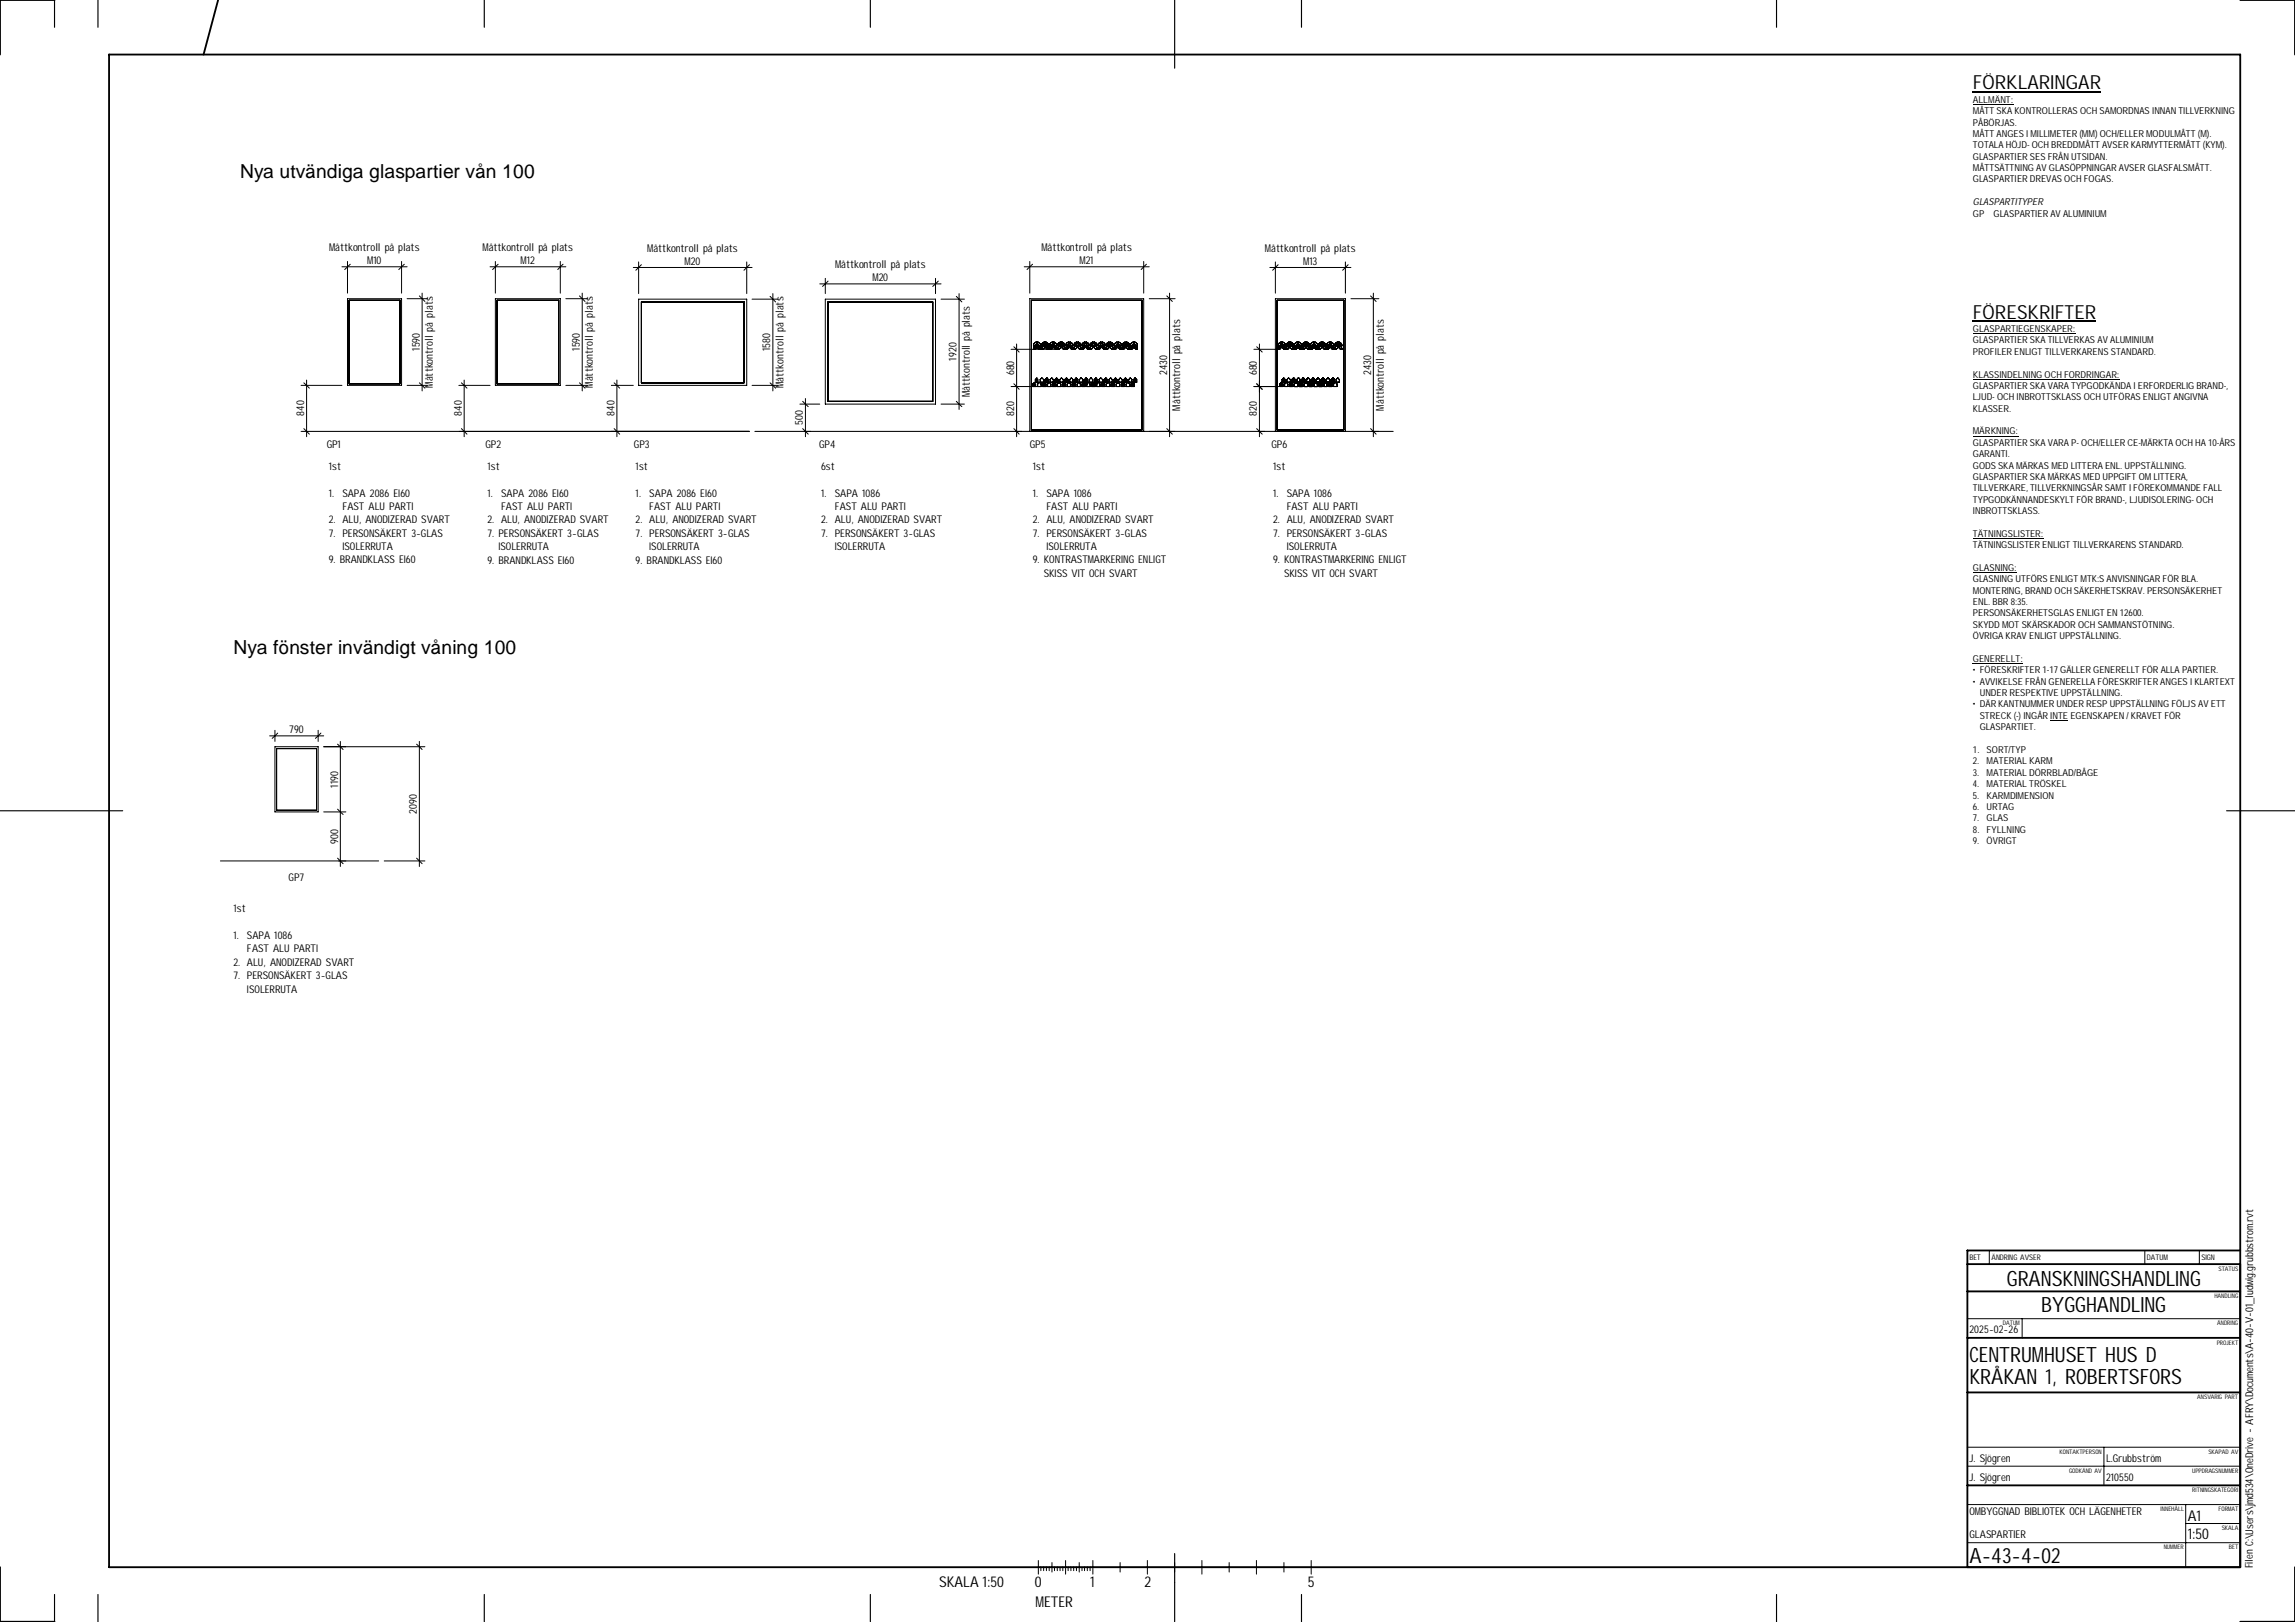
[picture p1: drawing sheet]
<svg xmlns="http://www.w3.org/2000/svg" width="841mm" height="594mm" viewBox="0 0 841 594" stroke-linecap="round" stroke-linejoin="round" font-family="sans-serif">
<defs><g id="words">
<g font-size="7.7">
<text x="735.4" y="471">GRANSKNINGSHANDLING</text>
<text x="748" y="480.6">BYGGHANDLING</text>
<text x="721.7" y="498.9">CENTRUMHUSET HUS D</text>
<text x="721.7" y="506.8">KRÅKAN 1, ROBERTSFORS</text>
<text x="721.7" y="572.3">A-43-4-02</text>
</g>
<g font-size="7.1">
<text x="723" y="32.7">FÖRKLARINGAR</text>
<text x="88" y="65.1">Nya utvändiga glaspartier vån 100</text>
<text x="723" y="116.7">FÖRESKRIFTER</text>
<text x="85.6" y="239.5">Nya fönster invändigt våning 100</text>
</g>
<g font-size="5.5">
<text x="801.7" y="556.9">A1</text>
<text x="801.7" y="563.5">1:50</text>
<text x="344.2" y="581.2">SKALA 1:50</text>
<text x="379.2" y="581.2">0</text>
<text x="399.5" y="581.2">1</text>
<text x="419.4" y="581.2">2</text>
<text x="479.2" y="581.2">5</text>
<text x="379.5" y="588.5">METER</text>
</g>
<g font-size="3.9">
<text x="120.6" y="91.9">Måttkontroll på plats</text>
<text x="176.8" y="91.9">Måttkontroll på plats</text>
<text x="237.2" y="92.2">Måttkontroll på plats</text>
<text x="381.6" y="91.9">Måttkontroll på plats</text>
<text x="463.5" y="92.2">Måttkontroll på plats</text>
<text x="134.5" y="96.7">M10</text>
<text x="190.8" y="96.7">M12</text>
<text x="250.9" y="96.9">M20</text>
<text x="306" y="98.1">Måttkontroll på plats</text>
<text x="395.6" y="96.7">M21</text>
<text x="477.5" y="96.9">M13</text>
<text x="319.7" y="102.9">M20</text>
<text x="153.8" y="128.5" transform="rotate(-90 153.8 128.5)">1590</text>
<text x="212.5" y="128.5" transform="rotate(-90 212.5 128.5)">1590</text>
<text x="282.3" y="128.6" transform="rotate(-90 282.3 128.6)">1580</text>
<text x="350.5" y="132.1" transform="rotate(-90 350.5 132.1)">1920</text>
<text x="371.6" y="137.4" transform="rotate(-90 371.6 137.4)">680</text>
<text x="427.7" y="137.3" transform="rotate(-90 427.7 137.3)">2430</text>
<text x="460.6" y="137.4" transform="rotate(-90 460.6 137.4)">680</text>
<text x="502.4" y="137.3" transform="rotate(-90 502.4 137.3)">2430</text>
<text x="158.6" y="142" transform="rotate(-90 158.6 142)">Måttkontroll på plats</text>
<text x="217.3" y="142" transform="rotate(-90 217.3 142)">Måttkontroll på plats</text>
<text x="287.1" y="142.1" transform="rotate(-90 287.1 142.1)">Måttkontroll på plats</text>
<text x="355.3" y="145.5" transform="rotate(-90 355.3 145.5)">Måttkontroll på plats</text>
<text x="111.4" y="152.3" transform="rotate(-90 111.4 152.3)">840</text>
<text x="169.2" y="152.3" transform="rotate(-90 169.2 152.3)">840</text>
<text x="225.1" y="152.3" transform="rotate(-90 225.1 152.3)">840</text>
<text x="294.2" y="155.6" transform="rotate(-90 294.2 155.6)">500</text>
<text x="371.6" y="152.4" transform="rotate(-90 371.6 152.4)">820</text>
<text x="432.5" y="150.4" transform="rotate(-90 432.5 150.4)">Måttkontroll på plats</text>
<text x="460.6" y="152.4" transform="rotate(-90 460.6 152.4)">820</text>
<text x="507.2" y="150.4" transform="rotate(-90 507.2 150.4)">Måttkontroll på plats</text>
<text x="119.7" y="164.2">GP1</text>
<text x="177.9" y="164.2">GP2</text>
<text x="232.3" y="164.2">GP3</text>
<text x="300.2" y="164.2">GP4</text>
<text x="377.4" y="164.2">GP5</text>
<text x="465.9" y="164.2">GP6</text>
<text x="120.5" y="172.1">1st</text>
<text x="178.6" y="172.1">1st</text>
<text x="232.9" y="172.1">1st</text>
<text x="300.9" y="172.1">6st</text>
<text x="378.5" y="172.1">1st</text>
<text x="466.5" y="172.1">1st</text>
<text x="120.5" y="181.9">1.</text>
<text x="125.5" y="181.9">SAPA 2086 EI60</text>
<text x="178.6" y="181.9">1.</text>
<text x="183.6" y="181.9">SAPA 2086 EI60</text>
<text x="232.9" y="181.9">1.</text>
<text x="237.9" y="181.9">SAPA 2086 EI60</text>
<text x="300.9" y="181.9">1.</text>
<text x="305.9" y="181.9">SAPA 1086</text>
<text x="378.5" y="181.9">1.</text>
<text x="383.5" y="181.9">SAPA 1086</text>
<text x="466.5" y="181.9">1.</text>
<text x="471.5" y="181.9">SAPA 1086</text>
<text x="120.5" y="191.7">2. ALU, ANODIZERAD SVART</text>
<text x="125.5" y="186.8">FAST ALU PARTI</text>
<text x="178.6" y="191.7">2. ALU, ANODIZERAD SVART</text>
<text x="183.6" y="186.8">FAST ALU PARTI</text>
<text x="232.9" y="191.7">2. ALU, ANODIZERAD SVART</text>
<text x="237.9" y="186.8">FAST ALU PARTI</text>
<text x="300.9" y="191.7">2. ALU, ANODIZERAD SVART</text>
<text x="305.9" y="186.8">FAST ALU PARTI</text>
<text x="378.5" y="191.7">2. ALU, ANODIZERAD SVART</text>
<text x="383.5" y="186.8">FAST ALU PARTI</text>
<text x="466.5" y="191.7">2. ALU, ANODIZERAD SVART</text>
<text x="471.5" y="186.8">FAST ALU PARTI</text>
<text x="120.5" y="196.6">7. PERSONSÄKERT 3-GLAS</text>
<text x="178.6" y="196.6">7. PERSONSÄKERT 3-GLAS</text>
<text x="232.9" y="196.6">7. PERSONSÄKERT 3-GLAS</text>
<text x="300.9" y="196.6">7. PERSONSÄKERT 3-GLAS</text>
<text x="378.5" y="196.6">7. PERSONSÄKERT 3-GLAS</text>
<text x="466.5" y="196.6">7. PERSONSÄKERT 3-GLAS</text>
<text x="125.5" y="201.5">ISOLERRUTA</text>
<text x="182.7" y="201.5">ISOLERRUTA</text>
<text x="237.9" y="201.5">ISOLERRUTA</text>
<text x="305.9" y="201.5">ISOLERRUTA</text>
<text x="383.5" y="201.5">ISOLERRUTA</text>
<text x="471.5" y="201.5">ISOLERRUTA</text>
<text x="120.5" y="206.3">9. BRANDKLASS EI60</text>
<text x="178.6" y="206.4">9. BRANDKLASS EI60</text>
<text x="232.9" y="206.4">9. BRANDKLASS EI60</text>
<text x="378.5" y="206.3">9. KONTRASTMARKERING ENLIGT</text>
<text x="466.5" y="206.3">9. KONTRASTMARKERING ENLIGT</text>
<text x="382.5" y="211.2">SKISS VIT OCH SVART</text>
<text x="470.6" y="211.2">SKISS VIT OCH SVART</text>
<text x="106" y="268.5">790</text>
<text x="123.9" y="288.5" transform="rotate(-90 123.9 288.5)">1190</text>
<text x="152.7" y="297.9" transform="rotate(-90 152.7 297.9)">2090</text>
<text x="123.9" y="308.9" transform="rotate(-90 123.9 308.9)">900</text>
<text x="105.7" y="322.7">GP7</text>
<text x="85.5" y="334.2">1st</text>
<text x="85.5" y="344">1.</text>
<text x="90.5" y="344">SAPA 1086</text>
<text x="85.5" y="353.7">2. ALU, ANODIZERAD SVART</text>
<text x="90.5" y="348.8">FAST ALU PARTI</text>
<text x="85.5" y="358.6">7. PERSONSÄKERT 3-GLAS</text>
<text x="90.5" y="363.6">ISOLERRUTA</text>
<text x="721.7" y="488.3">2025-02-26</text>
<text x="721.7" y="535.3">J. Sjögren</text>
<text x="771.7" y="535.3">L.Grubbström</text>
<text x="721.7" y="542.3">J. Sjögren</text>
<text x="771.7" y="542.3">210550</text>
<text x="721.7" y="555">OMBYGGNAD BIBLIOTEK OCH LÄGENHETER</text>
<text x="721.7" y="563.3">GLASPARTIER</text>
<text x="825.6" y="574.4" transform="rotate(-90 825.6 574.4)">Filen C:\Users\jmd534\OneDrive - AFRY\Documents\A-40-V-01_ludwig.grubbstrom.rvt</text>
</g>
<g font-size="3.5">
<text x="723" y="37.6">ALLMÄNT:</text>
<text x="723" y="41.7">MÅTT SKA KONTROLLERAS OCH SAMORDNAS INNAN TILLVERKNING</text>
<text x="723" y="46">PÅBÖRJAS.</text>
<text x="723" y="50.1">MÅTT ANGES I MILLIMETER (MM) OCH/ELLER MODULMÅTT (M).</text>
<text x="723" y="54.3">TOTALA HÖJD- OCH BREDDMÅTT AVSER KARMYTTERMÅTT (KYM).</text>
<text x="723" y="58.4">GLASPARTIER SES FRÅN UTSIDAN.</text>
<text x="723" y="62.7">MÅTTSÄTTNING AV GLASÖPPNINGAR AVSER GLASFALSMÅTT.</text>
<text x="723" y="66.8">GLASPARTIER DREVAS OCH FOGAS.</text>
<text x="723" y="75.1">GLASPARTITYPER</text>
<text x="723" y="79.3">GP</text>
<text x="730.5" y="79.3">GLASPARTIER AV ALUMINIUM</text>
<text x="723" y="121.6">GLASPARTIEGENSKAPER:</text>
<text x="723" y="125.7">GLASPARTIER SKA TILLVERKAS AV ALUMINIUM</text>
<text x="723" y="129.9">PROFILER ENLIGT TILLVERKARENS STANDARD.</text>
<text x="723" y="138.3">KLASSINDELNING OCH FORDRINGAR:</text>
<text x="723" y="142.4">GLASPARTIER SKA VARA TYPGODKÄNDA I ERFORDERLIG BRAND-,</text>
<text x="723" y="146.6">LJUD- OCH INBROTTSKLASS OCH UTFÖRAS ENLIGT ANGIVNA</text>
<text x="723" y="150.8">KLASSER.</text>
<text x="723" y="159.1">MÄRKNING:</text>
<text x="723" y="163.2">GLASPARTIER SKA VARA P- OCH/ELLER CE-MÄRKTA OCH HA 10-ÅRS</text>
<text x="723" y="167.4">GARANTI.</text>
<text x="723" y="171.6">GODS SKA MÄRKAS MED LITTERA ENL. UPPSTÄLLNING.</text>
<text x="723" y="175.8">GLASPARTIER SKA MÄRKAS MED UPPGIFT OM LITTERA,</text>
<text x="723" y="179.9">TILLVERKARE, TILLVERKNINGSÅR SAMT I FÖREKOMMANDE FALL</text>
<text x="723" y="184.1">TYPGODKÄNNANDESKYLT FÖR BRAND-, LJUDISOLERING- OCH</text>
<text x="723" y="188.3">INBROTTSKLASS.</text>
<text x="723" y="196.6">TÄTNINGSLISTER:</text>
<text x="723" y="200.7">TÄTNINGSLISTER ENLIGT TILLVERKARENS STANDARD.</text>
<text x="723" y="209.1">GLASNING:</text>
<text x="723" y="213.3">GLASNING UTFÖRS ENLIGT MTK:S ANVISNINGAR FÖR BLA.</text>
<text x="723" y="217.4">MONTERING, BRAND OCH SÄKERHETSKRAV. PERSONSÄKERHET</text>
<text x="723" y="221.6">ENL. BBR 8:35.</text>
<text x="723" y="225.7">PERSONSÄKERHETSGLAS ENLIGT EN 12600.</text>
<text x="723" y="230">SKYDD MOT SKÄRSKADOR OCH SAMMANSTÖTNING.</text>
<text x="723" y="234.1">ÖVRIGA KRAV ENLIGT UPPSTÄLLNING.</text>
<text x="723" y="242.4">GENERELLT:</text>
<text x="723" y="246.6">• FÖRESKRIFTER 1-17 GÄLLER GENERELLT FÖR ALLA PARTIER.</text>
<text x="723" y="250.8">• AVVIKELSE FRÅN GENERELLA FÖRESKRIFTER ANGES I KLARTEXT</text>
<text x="725.5" y="254.9">UNDER RESPEKTIVE UPPSTÄLLNING.</text>
<text x="723" y="259.1">• DÄR KANTNUMMER UNDER RESP UPPSTÄLLNING FÖLJS AV ETT</text>
<text x="725.5" y="263.2">STRECK (-) INGÅR INTE EGENSKAPEN / KRAVET FÖR</text>
<text x="725.5" y="267.5">GLASPARTIET.</text>
<text x="723" y="275.8">1.</text>
<text x="728" y="275.8">SORT/TYP</text>
<text x="723" y="279.9">2.</text>
<text x="728" y="279.9">MATERIAL KARM</text>
<text x="723" y="284.1">3.</text>
<text x="728" y="284.1">MATERIAL DÖRRBLAD/BÅGE</text>
<text x="723" y="288.3">4.</text>
<text x="723" y="292.4">5.</text>
<text x="728" y="288.3">MATERIAL TRÖSKEL</text>
<text x="728" y="292.4">KARMDIMENSION</text>
<text x="723" y="296.6">6.</text>
<text x="728" y="296.6">URTAG</text>
<text x="723" y="300.7">7.</text>
<text x="723" y="305">8.</text>
<text x="728" y="305">FYLLNING</text>
<text x="728" y="300.7">GLAS</text>
<text x="723" y="309.1">9.</text>
<text x="728" y="309.1">ÖVRIGT</text>
</g>
<g font-size="2.8">
<text x="721.7" y="461.3">BET</text>
<text x="729.7" y="461.3">ÄNDRING AVSER</text>
<text x="786.7" y="461.3">DATUM</text>
<text x="806.7" y="461.3">SIGN</text>
</g>
<g font-size="2.3">
<text x="813" y="465.4">STATUS</text>
<text x="811.4" y="475.4">HANDLING</text>
<text x="734" y="485.4">DATUM</text>
<text x="812.5" y="485.4">ÄNDRING</text>
<text x="812.3" y="492.4">PROJEKT</text>
<text x="805.2" y="512.4">ANSVARIG PART</text>
<text x="754.7" y="532.4">KONTAKTPERSON</text>
<text x="809.2" y="532.4">SKAPAD AV</text>
<text x="758.2" y="539.4">GODKÄND AV</text>
<text x="803.3" y="539.4">UPPDRAGSNUMMER</text>
<text x="803.3" y="546.4">RITNINGSKATEGORI</text>
<text x="791.7" y="553.4">INNEHÅLL</text>
<text x="813" y="553.4">FORMAT</text>
<text x="814.2" y="560.4">SKALA</text>
<text x="792.9" y="567.4">NUMMER</text>
<text x="816.8" y="567.4">BET</text>
</g>
</g></defs>
<g fill="#000">
<path d="M723 33.3h46.9v.5h-46.9zM723 117.3h45.1v.5h-45.1zM378.7 125.3h5.6v2.6h-5.6zM384.6 125.3h5.6v2.6h-5.6zM390.6 125.3h5.5v2.6h-5.5zM396.5 125.3h5.5v2.6h-5.5zM402.4 125.3h5.5v2.6h-5.5zM408.3 125.3h5.6v2.6h-5.6zM414.3 126.6h2.5v1.3h-2.5zM468.4 125.3h5.6v2.6h-5.6zM474.3 125.3h5.6v2.6h-5.6zM480.2 125.3h5.6v2.6h-5.6z"/>
<path d="M486.2 125.3h5.5v2.6h-5.5zM378.5 138.3h2.1v3.3h-2.1zM382.1 138.3h2.1v3.3h-2.1zM385.7 138.3h2.1v3.3h-2.1zM389.3 138.3h2.1v3.3h-2.1zM392.9 138.3h2.1v3.3h-2.1zM396.5 138.3h2.1v3.3h-2.1zM400 138.3h2.2v3.3h-2.2zM403.7 138.3h2.1v3.3h-2.1zM407.2 138.3h2.2v3.3h-2.2zM410.9 138.3h2.1v3.3h-2.1zM414.4 138.3h2.2v3.3h-2.2z"/>
<path d="M468.9 138.3h2.1v3.3h-2.1zM472.5 138.3h2.1v3.3h-2.1zM476.1 138.3h2.1v3.3h-2.1zM479.7 138.3h2.1v3.3h-2.1zM483.3 138.3h2.1v3.3h-2.1zM486.9 138.3h2.1v3.3h-2.1z"/>
</g>
<g fill="none" stroke="#000" stroke-width=".37">
<path d="M723 38.2h14.8M125.3 97.7h23.9M127.3 95.8v11.6M128.4 96.8l-2.1 1.9M147.2 95.8v11.6M148.2 96.8l-2.1 1.9M179.6 97.7h27.7M181.5 95.8v11.6M182.5 96.8l-2 1.9M205.3 95.8v11.6M206.3 96.8l-1.9 1.9M232.1 98h43.5"/>
<path d="M234 95.9v11.6M235 96.9l-2 2.1M273.6 95.9v11.6M274.7 96.9l-2.1 2.1M375.3 97.7h45.8M377.4 95.8v11.6M378.4 96.8l-2.1 1.9M419.1 95.8v11.6M420.1 96.8l-1.9 1.9M465.3 98h29.7M467.4 95.9v11.5M468.4 96.9l-2.1 2.1"/>
<path d="M493 95.9v11.5M494 96.9l-2 2.1M127.3 109.4h19.9v31.7h-19.9zM127.9 110h18.7v30.5h-18.7zM149.2 109.4h7.5M153.7 108.4l2 2M154.7 107.4v35.8M181.5 109.4h23.8v31.7h-23.8zM182.1 110h22.6v30.5h-22.6zM207.3 109.4h8.1M212.3 108.4l2.1 2M213.4 107.4v35.8"/>
<path d="M234 109.6h39.6v31.5h-39.6zM235 110.6h37.6v29.6h-37.6zM275.6 109.6h9.6M282.2 108.5l2 2.1M283.2 107.5v35.7M300.4 104h44.4M302.4 109.6h40.4v38.4h-40.4zM302.4 101.9v5.6M303.4 110.6h38.4v36.4h-38.4zM303.4 103l-2 1.9M342.8 101.9v5.6M343.8 103l-2 1.9"/>
<path d="M344.8 109.6h8.6M350.4 108.5l2.1 2.1M351.5 107.5v42.4M378 110h40.5v47.4h-40.5zM421.1 109.4h9.5M427.6 108.4l2 2M428.6 107.4v52.5M468 110h24.4v47.4h-24.4zM495 109.4h10.3M502.2 108.4l2.1 2M503.3 107.4v52.5M112.4 139.2v20.7"/>
<path d="M170.1 139.2v20.7M226.1 139.2v20.7M370.5 127.9h17.7M371.5 127l2 1.9M372.5 126v33.9M378.7 127.9l.4-1 .8-.3-.2 .8-.6 .5M379.1 125.6l.8-.3-.2 .9-1 .5zM380 138.3l-.6 .7v1h1.2M380.2 125.3l.9 .5 .2 .9-1-.5zM381 127.9l-.7-.5-.1-.8 .7 .3 .4 1M381.8 138.3l.6 .7v1h-1.2v-1zM382 126.6l.7-.4 .2-.9-1.1 .5-.1 .9h.2"/>
<path d="M382.3 127.8l.4-.4 .2-.8-.9 .3-.3 1M382.3 127.8l-.3 .1M382.3 127.8l-.4 .1M383.1 125.3l.9 .5 .2 .9-.9-.5zM383.5 127.7l.5 .2M383.5 127.7l.2 .1M383.5 127.7l-.4-1.1 .8 .3 .3 1M383.6 138.3l.6 .7v1h-1.3v-1zM384.6 127.9l.4-1 .8-.3-.1 .8-.8 .5M384.8 125.8l1-.5-.1 .9-1.1 .5zM385.4 138.3l.6 .7v1h-1.2v-1zM386.1 125.3l.9 .5 .2 .9-1-.5z"/>
<path d="M386.9 127.9l-.7-.5-.1-.8 .7 .3 .4 1M387.2 138.3l.6 .7v1h-1.2v-1zM387.9 125.6l.9-.3-.3 .9-.9 .5zM388.2 127.8l.6-1.2-.9 .3-.3 1M388.2 127.8l-.3 .1M389 138.3l.6 .7v1h-1.2v-1zM389 125.3l1.1 .8v.6h-.2a1.2 1.2 0 0 1-.9-1.4zM389 126.6l.8 .3 .3 .5v.5h-.2a1.1 1.1 0 0 1-.9-1.3zM390.1 139l.7-.7 .6 .7v1h-1.3zM390.9 125.6l.5-.3 .4 .3-.6 .9-.6 .2zM390.9 126.9l.8-.3 .1 .2-.6 1-.6 .1zM392 125.3h.3a1.2 1.2 0 0 1 .8 1.4h-.2a1.2 1.2 0 0 1-.9-1.4z"/>
<path d="M392 126.6l.3 .1a1.08 1.08 0 0 1 .8 1.2h-.2a1.1 1.1 0 0 1-.9-1.3zM392.6 138.3l.6 .7v1h-1.2v-1zM393.9 126.9l.7-.3 .1 .2-.4 .9-.8 .2zM394 126.5l-.1 .1M394 127.8l-.1 .1M394.1 126.5l.5-.7v-.5l-.9 .5-.2 .9h.3M394.4 138.3l.6 .7v1h-1.2v-1zM395.3 127.7l.3 .1M395.5 125.5l-.5-.2a1.14 1.14 0 0 0 1.1 1.4v-.6l-.5-.6M395.6 126.7l.1 .2M395.7 126.9l.4 1-.8-.2M395.7 126.9l-.7-.3 .3 1.1"/>
<path d="M396.2 138.3l.6 .7v1h-1.2v-1zM396.8 126.9l.8-.3 .1 .2-.4 .9-.8 .2zM397.3 126.3l-.8 .4a1.14 1.14 0 0 1 1.1-1.4v.5l-.5 .7M397.9 125.3h.3a1.2 1.2 0 0 1 .8 1.4h-.2a1.2 1.2 0 0 1-.9-1.4zM397.9 126.6a1.18 1.18 0 0 1 1.1 1.3h-.2a1.1 1.1 0 0 1-.9-1.3zM398 138.3l.6 .7v1h-1.3v-1zM399.8 126.9l.8-.3a1.07 1.07 0 0 1-1.1 1.3zM399.8 138.3l.6 .7v1h-1.2v-1zM400 126.5l-.5 .2a1.14 1.14 0 0 1 1.1-1.4v.5l-.6 .7M400.9 125.3h.3a1.2 1.2 0 0 1 .8 1.4h-.3a1.2 1.2 0 0 1-.8-1.4zM400.9 126.6a1.18 1.18 0 0 1 1.1 1.3h-.3a1.1 1.1 0 0 1-.8-1.3zM401.6 138.3l.6 .7v1h-1.2v-1z"/>
<path d="M402.8 126.9l.7-.3a1.07 1.07 0 0 1-1.1 1.3zM403.2 126.3l-.8 .4a1.14 1.14 0 0 1 1.1-1.4v.5l-.5 .7M403.4 138.3l.6 .7v1h-1.2v-1zM403.9 126.6a1.18 1.18 0 0 1 1.1 1.3h-.3a1.1 1.1 0 0 1-.8-1.3zM404.2 126.3l.8 .4a1.14 1.14 0 0 0-1.1-1.4v.5l.5 .7M405.2 138.3l.6 .7v1h-1.3v-1zM405.7 126.9l.8-.3a1.07 1.07 0 0 1-1.1 1.3zM405.9 126.5l-.3 .1M406 126.5l.5-.7v-.5h-.3a1.2 1.2 0 0 0-.8 1.4h.2M406.8 126.6a1.18 1.18 0 0 1 1.1 1.3h-.2a1.1 1.1 0 0 1-.9-1.3zM407 138.3l.6 .7v1h-1.2v-1zM407.2 127.7l.1 .1"/>
<path d="M407.3 126.5l-.5-.7v-.5h.3a1.2 1.2 0 0 1 .8 1.4l-.5-.2M408.5 125.8l.9-.5a1.14 1.14 0 0 1-1.1 1.4zM408.7 126.9l.7-.3a1.07 1.07 0 0 1-1.1 1.3zM408.8 138.3l.6 .7v1h-1.2v-1zM409.8 126.6a1.18 1.18 0 0 1 1.1 1.3h-.3a1.1 1.1 0 0 1-.8-1.3zM410.1 126.3l.8 .4a1.14 1.14 0 0 0-1.1-1.4v.5l.5 .7M410.5 138.3l.7 .7v1h-1.2v-1zM411.6 125.6l.8-.3a1.14 1.14 0 0 1-1.1 1.4v-.6zM411.6 126.9l.8-.3a1.07 1.07 0 0 1-1.1 1.3zM412.4 138.3l.6 .7v1h-1.2v-1zM412.7 126.6a1.18 1.18 0 0 1 1.2 1.3l-.8-.2zM413.3 126.5l-.6-.9 .3-.3a1.2 1.2 0 0 1 .9 1.4l-.6-.2"/>
<path d="M414.2 138.3l.6 .7v1h-1.2v-1zM414.6 125.6l.8-.3a1.14 1.14 0 0 1-1.1 1.4v-.6zM414.6 126.9l.8-.3a1.07 1.07 0 0 1-1.1 1.3zM415.7 125.3l.9 .5 .2 .9-.9-.5zM415.7 126.6a1.18 1.18 0 0 1 1.1 1.3l-.7-.2zM416 138.3l.6 .7v1h-1.2v-1zM459.5 127.9h9.6M460.5 127l2 1.9M461.5 126v33.9M468.4 127.9a1.23 1.23 0 0 1 1.2-1.3l-.2 .8-.7 .5M468.5 125.8l1.1-.5-.2 .9-.7 .5h-.3zM469.8 125.3l1 .5 .2 .9-1-.5z"/>
<path d="M469.8 126.6l.9 .3 .3 1-.6-.1-.4-.4zM470.4 138.3l.6 .7v1h-1.2v-1zM471.5 125.8l1-.5-.1 .9-.7 .5h-.4zM471.5 127.2l1-.6-.1 .8-.5 .4-.6 .1zM472.2 138.3l.7 .7v1h-1.3v-1zM472.8 125.3l1 .5 .2 .9-1.1-.5zM472.8 126.6l.8 .3 .4 1-.9-.2zM473.4 139l.6-.7 .6 .7v1h-1.2zM474.5 125.8l1-.5-.2 .9-.7 .5h-.3zM474.5 127.2l1-.6-.2 .8-.4 .4-.6 .1zM475.7 125.3l1.1 .5 .1 .9-1-.5zM475.7 126.6a1.22 1.22 0 0 1 1.2 1.3l-.8-.2z"/>
<path d="M475.8 138.3l.6 .7v1h-1.2v-1zM477.6 125.6l.9-.3a1.14 1.14 0 0 1-1.2 1.4zM477.6 126.9l.9-.3-.4 1.1-.8 .2zM477.6 138.3l.6 .7v1h-1.2v-1zM478.7 125.3l1 .5 .2 .9-1-.5zM478.7 126.6a1.22 1.22 0 0 1 1.2 1.3l-.9-.2zM479.4 138.3l.7 .7v1h-1.3v-1zM480.6 125.6l.8-.3-.2 .9-1 .5zM480.6 126.9l.8-.3-.3 1.1-.9 .2zM481.2 138.3l.6 .7v1h-1.1v-1zM481.7 125.3l1 .5 .2 .9-1.1-.5zM481.7 126.6a1.22 1.22 0 0 1 1.2 1.3l-.9-.2z"/>
<path d="M483 138.3l.6 .7v1h-1.2v-1zM483.4 125.8l1-.5-.2 .9-.7 .5h-.3zM483.5 126.9l.9-.3-.2 .8-.4 .4-.6 .1zM484.6 125.3l1 .5 .2 .9-1-.5zM484.6 126.6a1.22 1.22 0 0 1 1.2 1.3l-.8-.2zM484.8 138.3l.6 .7v1h-1.2v-1zM486 139l.7-.7 .6 .7v1h-1.3zM486.3 125.8l1-.5-.1 .9-.7 .5h-.3zM486.5 126.9l.8-.3-.1 .8-.5 .4-.5 .1zM487.6 125.3l.9 .5 .3 .9-1-.5zM487.6 126.6l.8 .3 .4 1-.9-.2zM488.4 138.3l.6 .7v1h-1.2v-1z"/>
<path d="M489.3 125.8l1-.5-.2 .9-1 .5zM489.5 126.9l.8-.3-.2 .8-.4 .4-.6 .1zM490.2 138.3l.6 .7v1h-1.2v-1zM490.6 125.3l.9 .5 .2 .9-1-.5zM490.6 126.6l.7 .3 .4 1-.8-.2zM723 122.2h37.6M723 138.9h53.6M110.3 158h164.3M110.3 141.1h15M111.3 157l2.1 2M111.3 140.2l2.1 2M149.2 141.1h7.5"/>
<path d="M153.7 140.2l2 2M168.1 141.1h11.5M169.1 157l2 2M169.1 140.2l2 2M207.3 141.1h8.1M212.3 140.2l2.1 2M224 141.1h8.1M225 157l2.1 2M225 140.2l2.1 2M275.6 141.1h9.6M276.6 158h233.9M282.2 140.2l2 2"/>
<path d="M293.1 148h7.3M294.1 157l2.1 2M294.1 147l2.1 1.9M295.1 146v13.9M344.8 148h8.6M350.4 147l2.1 1.9M370.5 141.6h32.9M371.5 157l2 2M371.5 140.5l2 2.1M377.4 158v-48.6h41.7v48.6M379.1 140l-.6 .6v1M380.2 141.6v-1l.7-.6 .6 .6v1"/>
<path d="M382.1 141.6v-1l.6-.6 .6 .6v1M383.9 141.6v-1l.6-.6 .6 .6v1M385.7 141.6v-1l.5-.6 .7 .6v1M387.4 141.6v-1l.7-.6 .6 .6v1M389.3 141.6v-1l.6-.6 .6 .6v1M391.1 141.6v-1l.6-.6 .6 .6v1M392.9 141.6v-1l.5-.6 .7 .6v1M394.7 141.6v-1l.6-.6 .6 .6v1M396.5 141.6v-1l.6-.6 .6 .6v1M398.3 141.6v-1l.6-.6 .6 .6v1M400 141.6v-1l.7-.6 .6 .6v1M401.9 141.6v-1l.6-.6 .6 .6v1"/>
<path d="M404.3 140l.6 .6v1h-1.2v-1zM405.5 140.6l.6-.6 .6 .6v1h-1.2zM407.2 140.6l.7-.6 .6 .6v1h-1.3zM409.7 140l.6 .6v1h-1.2v-1zM410.9 140.6l.6-.6 .6 .6v1h-1.2zM413.3 140l.6 .6v1h-1.2v-1zM414.4 140.6l.7-.6 .6 .6v1h-1.3zM427.6 157l2 2M459.5 141.6h9.2M460.5 157l2 2M460.5 140.5l2 2.1M467.4 158v-48.6h25.6v48.6"/>
<path d="M468.9 140.6l.7-.6 .6 .6v1h-1.3zM470.7 140.6l.6-.6 .6 .6v1h-1.2zM473.1 140l.6 .6v1h-1.2v-1zM474.9 140l.7 .6v1h-1.3v-1zM476.7 140l-.6 .6v1h1.3v-1l-.6-.6M478.5 140l.6 .6v1h-1.2v-1zM479.7 140.6l.6-.6 .6 .6v1h-1.2zM482.1 140l.7 .6v1h-1.3v-1zM483.3 140.6l.7-.6 .5 .6v1h-1.2zM485.7 140l.6 .6v1h-1.2v-1zM486.9 140.6l.6-.6 .6 .6v1h-1.2zM489.3 140l.7 .6v1h-1.3v-1z"/>
<path d="M502.2 157l2.1 2M723 159.7h16.6M723 197.2h25.8M723 209.7h16.1M723 243h18.3M98.8 269.5h19.8M100.8 273.5h15.8v23.8h-15.8zM100.8 267.5v4M101.3 274.2h14.7v22.6h-14.7zM101.8 268.5l-2.1 1.9M116.6 267.5v4M117.6 268.5l-2 1.9"/>
<path d="M118.6 273.5h37.1M123.7 272.5l2 2M124.7 271.5v45.8M152.7 272.5l2 2M153.7 271.5v45.8M751.3 263.9h6.6M118.6 297.3h8.1M123.7 296.3l2 2M80.8 315.3h58M123.7 314.3l2 2M140.8 315.3h14.9M152.7 314.3l2 2"/>
<path d="M729 458v5M786 458v5M805.9 458v5M720.9 482.9h100M741 482.9v7.1M720.9 537h100M720.9 530h100M771 530v14M720.9 551h100M800.9 551v23M800.9 558h20M380.5 571.5v5"/>
<path d="M380.5 574h100M381.4 574v1.2M382.4 574v1.2M383.5 574v1.2M384.5 574v1.2M385.5 572.3v3.4M386.4 574v1.2M387.4 574v1.2M388.5 574v1.2M389.5 574v1.2M390.5 571.5v5M391.4 574v1.2"/>
<path d="M392.4 574v1.2M393.4 574v1.2M394.5 574v1.2M395.5 572.3v3.4M396.5 574v1.2M397.4 574v1.2M398.4 574v1.2M399.5 574v1.2M400.5 571.5v5M410.5 572.3v3.4M420.5 571.5v5M430.4 572.3v3.4"/>
<path d="M440.4 571.5v5M450.4 572.3v3.4M460.4 571.5v5M470.5 572.3v3.4M480.5 571.5v5M720.9 565h100"/>
</g>
<path d="M20 0h-20v20M40 20h780.9v554h-780.9zM79.9 0l-5.3 20M820.9 0h20.1v20M820.9 458h-100v116M720.9 463h100M720.9 472.9h100M720.9 490h100M720.9 509.9h100M720.9 544h100M0 574v19.9h20M841 574v19.9h-20.1" fill="none" stroke="#000" stroke-width=".68"/>
<g fill="none" stroke="#000" stroke-width=".42">
<path d="M20 0v10M35.9 0v10M177.5 0v10M318.9 0v10M430.4 0v25M476.9 0v10M651 0v10M0 296.9h45M815.9 296.9h25.1M430.4 569v24.9M20 583.9v10M35.9 583.9v10"/>
<path d="M177.5 583.9v10M318.9 583.9v10M476.9 583.9v10M651 583.9v10"/>
</g>
<use href="#words"/>
</svg>
